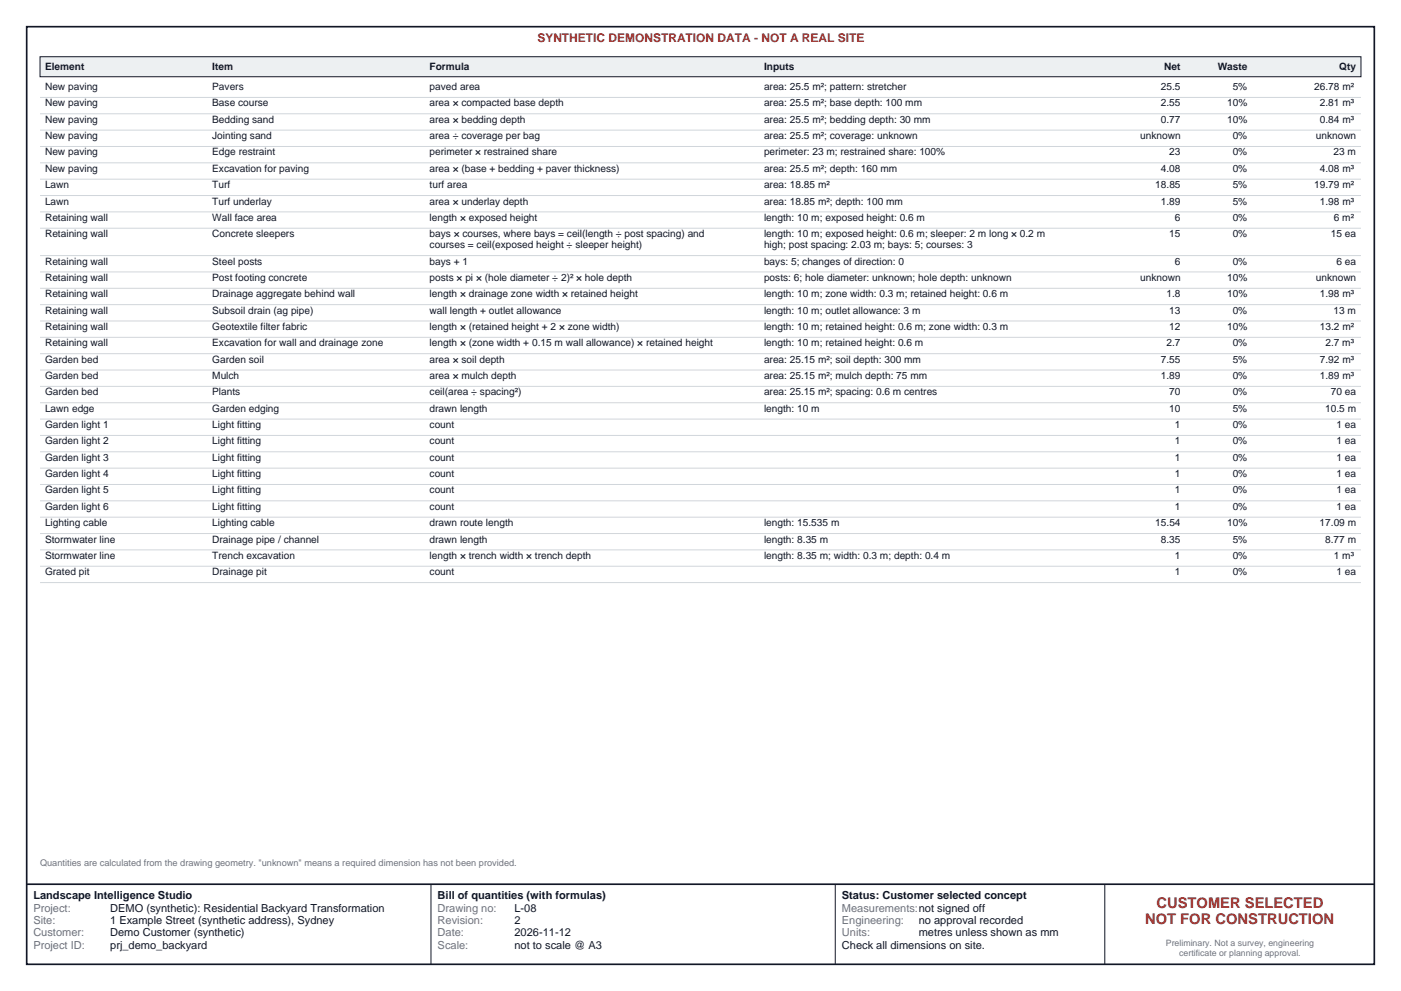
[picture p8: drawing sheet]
<svg xmlns="http://www.w3.org/2000/svg" width="420mm" height="297mm" viewBox="0 0 420 297" stroke-linecap="round" stroke-linejoin="round" font-family="sans-serif">
<defs><g id="words">
<g font-size="4.4" fill="#b3261e">
<text x="346.7" y="272">CUSTOMER SELECTED</text>
<text x="343.3" y="276.8">NOT FOR CONSTRUCTION</text>
</g>
<text font-size="3.6" fill="#b3261e" x="161.1" y="12.5">SYNTHETIC DEMONSTRATION DATA - NOT A REAL SITE</text>
<g font-size="3.3" fill="#111827">
<text x="10" y="269.5">Landscape Intelligence Studio</text>
<text x="131.2" y="269.5">Bill of quantities (with formulas)</text>
<text x="252.4" y="269.5">Status: Customer selected concept</text>
<text x="33" y="273.2">DEMO (synthetic): Residential Backyard Transformation</text>
<text x="154.2" y="273.2">L-08</text>
<text x="33" y="276.9">1 Example Street (synthetic address), Sydney</text>
<text x="33" y="280.7">Demo Customer (synthetic)</text>
<text x="154.2" y="276.9">2</text>
<text x="154.2" y="280.7">2026-11-12</text>
<text x="275.4" y="276.9">no approval recorded</text>
<text x="275.4" y="280.7">metres unless shown as mm</text>
<text x="33" y="284.4">prj_demo_backyard</text>
<text x="154.2" y="284.4">not to scale @ A3</text>
<text x="252.4" y="284.4">Check all dimensions on site.</text>
</g>
<g font-size="3.3" fill="#6b7280">
<text x="10" y="273.2">Project:</text>
<text x="131.2" y="273.2">Drawing no:</text>
<text x="252.4" y="273.2">Measurements:not signed off</text>
<text x="10" y="276.9">Site:</text>
<text x="10" y="280.7">Customer:</text>
<text x="131.2" y="276.9">Revision:</text>
<text x="131.2" y="280.7">Date:</text>
<text x="252.4" y="276.9">Engineering:</text>
<text x="252.4" y="280.7">Units:</text>
<text x="10" y="284.4">Project ID:</text>
<text x="131.2" y="284.4">Scale:</text>
</g>
<g font-size="3" fill="#111827">
<text x="13.5" y="21">Element</text>
<text x="63.6" y="21">Item</text>
<text x="128.8" y="21">Formula</text>
<text x="229" y="21">Inputs</text>
<text x="349" y="21">Net</text>
<text x="365.1" y="21">Waste</text>
<text x="401.5" y="21">Qty</text>
<text x="13.5" y="27">New paving</text>
<text x="63.6" y="27">Pavers</text>
<text x="128.8" y="27">paved area</text>
<text x="229" y="27">area: 25.5 m²; pattern: stretcher</text>
<text x="348" y="27">25.5</text>
<text x="369.5" y="27">5%</text>
<text x="394" y="27">26.78 m²</text>
<text x="13.5" y="31.9">New paving</text>
<text x="63.6" y="31.9">Base course</text>
<text x="128.8" y="31.9">area × compacted base depth</text>
<text x="229" y="31.9">area: 25.5 m²; base depth: 100 mm</text>
<text x="348" y="31.9">2.55</text>
<text x="367.9" y="31.9">10%</text>
<text x="395.7" y="31.9">2.81 m³</text>
<text x="13.5" y="36.8">New paving</text>
<text x="13.5" y="41.7">New paving</text>
<text x="63.6" y="36.8">Bedding sand</text>
<text x="63.6" y="41.7">Jointing sand</text>
<text x="128.8" y="36.8">area × bedding depth</text>
<text x="128.8" y="41.7">area ÷ coverage per bag</text>
<text x="229" y="36.8">area: 25.5 m²; bedding depth: 30 mm</text>
<text x="229" y="41.7">area: 25.5 m²; coverage: unknown</text>
<text x="341.8" y="41.7">unknown</text>
<text x="348" y="36.8">0.77</text>
<text x="367.9" y="36.8">10%</text>
<text x="369.5" y="41.7">0%</text>
<text x="394.4" y="41.7">unknown</text>
<text x="395.7" y="36.8">0.84 m³</text>
<text x="13.5" y="46.6">New paving</text>
<text x="63.6" y="46.6">Edge restraint</text>
<text x="128.8" y="46.6">perimeter × restrained share</text>
<text x="229" y="46.6">perimeter: 23 m; restrained share: 100%</text>
<text x="350.5" y="46.6">23</text>
<text x="369.5" y="46.6">0%</text>
<text x="399.8" y="46.6">23 m</text>
<text x="13.5" y="51.5">New paving</text>
<text x="63.6" y="51.5">Excavation for paving</text>
<text x="128.8" y="51.5">area × (base + bedding + paver thickness)</text>
<text x="229" y="51.5">area: 25.5 m²; depth: 160 mm</text>
<text x="348" y="51.5">4.08</text>
<text x="369.5" y="51.5">0%</text>
<text x="395.7" y="51.5">4.08 m³</text>
<text x="13.5" y="56.4">Lawn</text>
<text x="63.6" y="56.4">Turf</text>
<text x="128.8" y="56.4">turf area</text>
<text x="229" y="56.4">area: 18.85 m²</text>
<text x="346.3" y="56.4">18.85</text>
<text x="369.5" y="56.4">5%</text>
<text x="394" y="56.4">19.79 m²</text>
<text x="13.5" y="61.3">Lawn</text>
<text x="63.6" y="61.3">Turf underlay</text>
<text x="128.8" y="61.3">area × underlay depth</text>
<text x="229" y="61.3">area: 18.85 m²; depth: 100 mm</text>
<text x="348" y="61.3">1.89</text>
<text x="369.5" y="61.3">5%</text>
<text x="395.7" y="61.3">1.98 m³</text>
<text x="13.5" y="66.2">Retaining wall</text>
<text x="13.5" y="71.1">Retaining wall</text>
<text x="63.6" y="66.2">Wall face area</text>
<text x="63.6" y="71.1">Concrete sleepers</text>
<text x="128.8" y="66.2">length × exposed height</text>
<text x="128.8" y="71.1">bays × courses, where bays = ceil(length ÷ post spacing) and</text>
<text x="229" y="66.2">length: 10 m; exposed height: 0.6 m</text>
<text x="229" y="71.1">length: 10 m; exposed height: 0.6 m; sleeper: 2 m long × 0.2 m</text>
<text x="350.5" y="71.1">15</text>
<text x="352.2" y="66.2">6</text>
<text x="369.5" y="66.2">0%</text>
<text x="369.5" y="71.1">0%</text>
<text x="399" y="71.1">15 ea</text>
<text x="399.9" y="66.2">6 m²</text>
<text x="128.8" y="74.4">courses = ceil(exposed height ÷ sleeper height)</text>
<text x="229" y="74.4">high; post spacing: 2.03 m; bays: 5; courses: 3</text>
<text x="13.5" y="79.3">Retaining wall</text>
<text x="63.6" y="79.3">Steel posts</text>
<text x="128.8" y="79.3">bays + 1</text>
<text x="229" y="79.3">bays: 5; changes of direction: 0</text>
<text x="352.2" y="79.3">6</text>
<text x="369.5" y="79.3">0%</text>
<text x="400.6" y="79.3">6 ea</text>
<text x="13.5" y="84.2">Retaining wall</text>
<text x="13.5" y="89.1">Retaining wall</text>
<text x="63.6" y="84.2">Post footing concrete</text>
<text x="63.6" y="89.1">Drainage aggregate behind wall</text>
<text x="128.8" y="84.2">posts × pi × (hole diameter ÷ 2)² × hole depth</text>
<text x="128.8" y="89.1">length × drainage zone width × retained height</text>
<text x="229" y="84.2">posts: 6; hole diameter: unknown; hole depth: unknown</text>
<text x="229" y="89.1">length: 10 m; zone width: 0.3 m; retained height: 0.6 m</text>
<text x="341.8" y="84.2">unknown</text>
<text x="349.7" y="89.1">1.8</text>
<text x="367.9" y="84.2">10%</text>
<text x="367.9" y="89.1">10%</text>
<text x="394.4" y="84.2">unknown</text>
<text x="395.7" y="89.1">1.98 m³</text>
<text x="13.5" y="94">Retaining wall</text>
<text x="63.6" y="94">Subsoil drain (ag pipe)</text>
<text x="128.8" y="94">wall length + outlet allowance</text>
<text x="229" y="94">length: 10 m; outlet allowance: 3 m</text>
<text x="350.5" y="94">13</text>
<text x="369.5" y="94">0%</text>
<text x="399.8" y="94">13 m</text>
<text x="13.5" y="98.9">Retaining wall</text>
<text x="63.6" y="98.9">Geotextile filter fabric</text>
<text x="128.8" y="98.9">length × (retained height + 2 × zone width)</text>
<text x="229" y="98.9">length: 10 m; retained height: 0.6 m; zone width: 0.3 m</text>
<text x="350.5" y="98.9">12</text>
<text x="367.9" y="98.9">10%</text>
<text x="395.7" y="98.9">13.2 m²</text>
<text x="13.5" y="103.8">Retaining wall</text>
<text x="63.6" y="103.8">Excavation for wall and drainage zone</text>
<text x="128.8" y="103.8">length × (zone width + 0.15 m wall allowance) × retained height</text>
<text x="229" y="103.8">length: 10 m; retained height: 0.6 m</text>
<text x="349.7" y="103.8">2.7</text>
<text x="369.5" y="103.8">0%</text>
<text x="397.3" y="103.8">2.7 m³</text>
<text x="13.5" y="108.7">Garden bed</text>
<text x="13.5" y="113.6">Garden bed</text>
<text x="63.6" y="108.7">Garden soil</text>
<text x="63.6" y="113.6">Mulch</text>
<text x="128.8" y="108.7">area × soil depth</text>
<text x="128.8" y="113.6">area × mulch depth</text>
<text x="229" y="108.7">area: 25.15 m²; soil depth: 300 mm</text>
<text x="229" y="113.6">area: 25.15 m²; mulch depth: 75 mm</text>
<text x="348" y="108.7">7.55</text>
<text x="348" y="113.6">1.89</text>
<text x="369.5" y="108.7">5%</text>
<text x="369.5" y="113.6">0%</text>
<text x="395.7" y="108.7">7.92 m³</text>
<text x="395.7" y="113.6">1.89 m³</text>
<text x="13.5" y="118.5">Garden bed</text>
<text x="63.6" y="118.5">Plants</text>
<text x="128.8" y="118.5">ceil(area ÷ spacing²)</text>
<text x="229" y="118.5">area: 25.15 m²; spacing: 0.6 m centres</text>
<text x="350.5" y="118.5">70</text>
<text x="369.5" y="118.5">0%</text>
<text x="399" y="118.5">70 ea</text>
<text x="13.5" y="123.4">Lawn edge</text>
<text x="63.6" y="123.4">Garden edging</text>
<text x="128.8" y="123.4">drawn length</text>
<text x="229" y="123.4">length: 10 m</text>
<text x="350.5" y="123.4">10</text>
<text x="369.5" y="123.4">5%</text>
<text x="397.3" y="123.4">10.5 m</text>
<text x="13.5" y="128.3">Garden light 1</text>
<text x="63.6" y="128.3">Light fitting</text>
<text x="128.8" y="128.3">count</text>
<text x="352.2" y="128.3">1</text>
<text x="369.5" y="128.3">0%</text>
<text x="400.6" y="128.3">1 ea</text>
<text x="13.5" y="133.2">Garden light 2</text>
<text x="63.6" y="133.2">Light fitting</text>
<text x="128.8" y="133.2">count</text>
<text x="352.2" y="133.2">1</text>
<text x="369.5" y="133.2">0%</text>
<text x="400.6" y="133.2">1 ea</text>
<text x="13.5" y="138.1">Garden light 3</text>
<text x="13.5" y="143">Garden light 4</text>
<text x="63.6" y="138.1">Light fitting</text>
<text x="63.6" y="143">Light fitting</text>
<text x="128.8" y="138.1">count</text>
<text x="128.8" y="143">count</text>
<text x="352.2" y="138.1">1</text>
<text x="352.2" y="143">1</text>
<text x="369.5" y="138.1">0%</text>
<text x="369.5" y="143">0%</text>
<text x="400.6" y="138.1">1 ea</text>
<text x="400.6" y="143">1 ea</text>
<text x="13.5" y="147.9">Garden light 5</text>
<text x="63.6" y="147.9">Light fitting</text>
<text x="128.8" y="147.9">count</text>
<text x="352.2" y="147.9">1</text>
<text x="369.5" y="147.9">0%</text>
<text x="400.6" y="147.9">1 ea</text>
<text x="13.5" y="152.8">Garden light 6</text>
<text x="63.6" y="152.8">Light fitting</text>
<text x="128.8" y="152.8">count</text>
<text x="352.2" y="152.8">1</text>
<text x="369.5" y="152.8">0%</text>
<text x="400.6" y="152.8">1 ea</text>
<text x="13.5" y="157.7">Lighting cable</text>
<text x="63.6" y="157.7">Lighting cable</text>
<text x="128.8" y="157.7">drawn route length</text>
<text x="229" y="157.7">length: 15.535 m</text>
<text x="346.3" y="157.7">15.54</text>
<text x="367.9" y="157.7">10%</text>
<text x="395.6" y="157.7">17.09 m</text>
<text x="13.5" y="162.6">Stormwater line</text>
<text x="13.5" y="167.5">Stormwater line</text>
<text x="63.6" y="162.6">Drainage pipe / channel</text>
<text x="63.6" y="167.5">Trench excavation</text>
<text x="128.8" y="162.6">drawn length</text>
<text x="128.8" y="167.5">length × trench width × trench depth</text>
<text x="229" y="162.6">length: 8.35 m</text>
<text x="229" y="167.5">length: 8.35 m; width: 0.3 m; depth: 0.4 m</text>
<text x="348" y="162.6">8.35</text>
<text x="352.2" y="167.5">1</text>
<text x="369.5" y="162.6">5%</text>
<text x="369.5" y="167.5">0%</text>
<text x="397.3" y="162.6">8.77 m</text>
<text x="399.9" y="167.5">1 m³</text>
<text x="13.5" y="172.4">Grated pit</text>
<text x="63.6" y="172.4">Drainage pit</text>
<text x="128.8" y="172.4">count</text>
<text x="352.2" y="172.4">1</text>
<text x="369.5" y="172.4">0%</text>
<text x="400.6" y="172.4">1 ea</text>
</g>
<text font-size="2.8" fill="#6b7280" x="12" y="259.6">Quantities are calculated from the drawing geometry. &quot;unknown&quot; means a required dimension has not been provided.</text>
<g font-size="2.6" fill="#6b7280">
<text x="349.5" y="283.5">Preliminary. Not a survey, engineering</text>
<text x="353.5" y="286.4">certificate or planning approval.</text>
</g>
</g></defs>
<path d="M8 8h404v281h-404zM8 265h404" fill="none" stroke="#121726" stroke-width=".5"/>
<path d="M129.2 265v24M250.4 265v24M331.2 265v24" fill="none" stroke="#121726" stroke-width=".3"/>
<path d="M12 17h396v6h-396z" fill="#edf0f2" stroke="#121726" stroke-width=".3"/>
<g fill="none" stroke="#d1d6db" stroke-width=".3">
<path d="M12 29.2h396M12 34.1h396M12 39h396M12 43.9h396M12 48.8h396M12 53.7h396M12 58.6h396M12 63.5h396M12 68.4h396M12 76.6h396M12 81.5h396M12 86.4h396"/>
<path d="M12 91.3h396M12 96.2h396M12 101.1h396M12 106h396M12 110.9h396M12 115.8h396M12 120.7h396M12 125.6h396M12 130.5h396M12 135.4h396M12 140.3h396M12 145.2h396"/>
<path d="M12 150.1h396M12 155h396M12 159.9h396M12 164.8h396M12 169.7h396M12 174.6h396"/>
</g>
<use href="#words"/>
</svg>
